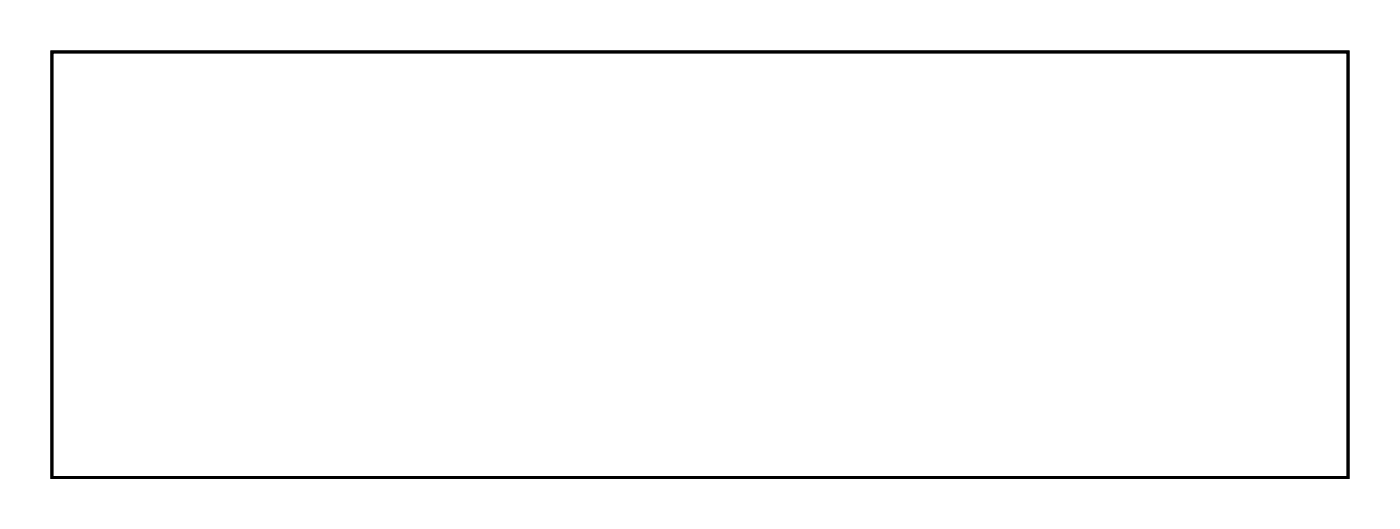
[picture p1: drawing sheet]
<svg xmlns="http://www.w3.org/2000/svg" width="98mm" height="37mm" viewBox="0 0 98 37" stroke-linecap="round" stroke-linejoin="round" font-family="sans-serif">
<path d="M3.6 3.6h90.8v29.8h-90.8z" fill="none" stroke="#000" stroke-width=".2"/>
<path d="M3.6 3.6h90.8v29.8h-90.8zM3.6 3.6v29.8h90.8v-29.8z" fill="#000"/>
<circle cx="63.8" cy="9.1" r=".48" fill="#fff"/>
<circle cx="63.8" cy="9.1" r=".48" fill="none" stroke="#fff" stroke-width=".51"/>
<circle cx="65.8" cy="9.1" r=".48" fill="#fff"/>
<circle cx="65.8" cy="9.1" r=".48" fill="none" stroke="#fff" stroke-width=".51"/>
<circle cx="67.8" cy="9.1" r=".48" fill="#fff"/>
<circle cx="67.8" cy="9.1" r=".48" fill="none" stroke="#fff" stroke-width=".51"/>
<circle cx="69.8" cy="9.1" r=".48" fill="#fff"/>
<circle cx="69.8" cy="9.1" r=".48" fill="none" stroke="#fff" stroke-width=".51"/>
<circle cx="85.5" cy="6.6" r=".72" fill="#fff"/>
<circle cx="85.5" cy="6.6" r=".72" fill="none" stroke="#fff" stroke-width=".69" stroke-linecap="butt"/>
<circle cx="83" cy="6.6" r=".72" fill="#fff"/>
<circle cx="83" cy="6.6" r=".72" fill="none" stroke="#fff" stroke-width=".69" stroke-linecap="butt"/>
<circle cx="80.5" cy="6.6" r=".72" fill="#fff"/>
<circle cx="80.5" cy="6.6" r=".72" fill="none" stroke="#fff" stroke-width=".69" stroke-linecap="butt"/>
<circle cx="39.8" cy="26.9" r=".7" fill="#fff"/>
<circle cx="39.8" cy="26.9" r=".7" fill="none" stroke="#fff" stroke-width=".76" stroke-linecap="butt"/>
<circle cx="37.3" cy="19.3" r=".7" fill="#fff"/>
<circle cx="37.3" cy="19.3" r=".7" fill="none" stroke="#fff" stroke-width=".76" stroke-linecap="butt"/>
<circle cx="67.8" cy="21.8" r=".7" fill="#fff"/>
<circle cx="67.8" cy="21.8" r=".7" fill="none" stroke="#fff" stroke-width=".76" stroke-linecap="butt"/>
<circle cx="29.7" cy="11.6" r=".7" fill="#fff"/>
<circle cx="29.7" cy="11.6" r=".7" fill="none" stroke="#fff" stroke-width=".76" stroke-linecap="butt"/>
<circle cx="32.2" cy="6.6" r=".72" fill="#fff"/>
<circle cx="32.2" cy="6.6" r=".72" fill="none" stroke="#fff" stroke-width=".78" stroke-linecap="butt"/>
<circle cx="29.7" cy="6.6" r=".72" fill="#fff"/>
<circle cx="29.7" cy="6.6" r=".72" fill="none" stroke="#fff" stroke-width=".78" stroke-linecap="butt"/>
<circle cx="27.1" cy="6.6" r=".72" fill="#fff"/>
<circle cx="27.1" cy="6.6" r=".72" fill="none" stroke="#fff" stroke-width=".78" stroke-linecap="butt"/>
<circle cx="24.6" cy="6.6" r=".72" fill="#fff"/>
<circle cx="24.6" cy="6.6" r=".72" fill="none" stroke="#fff" stroke-width=".78" stroke-linecap="butt"/>
<circle cx="22" cy="6.6" r=".72" fill="#fff"/>
<circle cx="22" cy="6.6" r=".72" fill="none" stroke="#fff" stroke-width=".78" stroke-linecap="butt"/>
<circle cx="19.5" cy="6.6" r=".72" fill="#fff"/>
<circle cx="19.5" cy="6.6" r=".72" fill="none" stroke="#fff" stroke-width=".78" stroke-linecap="butt"/>
<circle cx="17" cy="6.6" r=".72" fill="#fff"/>
<circle cx="17" cy="6.6" r=".72" fill="none" stroke="#fff" stroke-width=".78" stroke-linecap="butt"/>
<circle cx="14.4" cy="6.6" r=".72" fill="#fff"/>
<circle cx="14.4" cy="6.6" r=".72" fill="none" stroke="#fff" stroke-width=".78" stroke-linecap="butt"/>
<circle cx="14.4" cy="29.4" r=".72" fill="#fff"/>
<circle cx="14.4" cy="29.4" r=".72" fill="none" stroke="#fff" stroke-width=".78" stroke-linecap="butt"/>
<circle cx="17" cy="29.4" r=".72" fill="#fff"/>
<circle cx="17" cy="29.4" r=".72" fill="none" stroke="#fff" stroke-width=".78" stroke-linecap="butt"/>
<circle cx="19.5" cy="29.4" r=".72" fill="#fff"/>
<circle cx="19.5" cy="29.4" r=".72" fill="none" stroke="#fff" stroke-width=".78" stroke-linecap="butt"/>
<circle cx="22" cy="29.4" r=".72" fill="#fff"/>
<circle cx="22" cy="29.4" r=".72" fill="none" stroke="#fff" stroke-width=".78" stroke-linecap="butt"/>
<circle cx="24.6" cy="29.4" r=".72" fill="#fff"/>
<circle cx="24.6" cy="29.4" r=".72" fill="none" stroke="#fff" stroke-width=".78" stroke-linecap="butt"/>
<circle cx="27.1" cy="29.4" r=".72" fill="#fff"/>
<circle cx="27.1" cy="29.4" r=".72" fill="none" stroke="#fff" stroke-width=".78" stroke-linecap="butt"/>
<circle cx="29.7" cy="29.4" r=".72" fill="#fff"/>
<circle cx="29.7" cy="29.4" r=".72" fill="none" stroke="#fff" stroke-width=".78" stroke-linecap="butt"/>
<circle cx="32.2" cy="29.4" r=".72" fill="#fff"/>
<circle cx="32.2" cy="29.4" r=".72" fill="none" stroke="#fff" stroke-width=".78" stroke-linecap="butt"/>
<circle cx="72.8" cy="29.4" r=".7" fill="#fff"/>
<circle cx="72.8" cy="29.4" r=".7" fill="none" stroke="#fff" stroke-width=".76" stroke-linecap="butt"/>
<circle cx="62.7" cy="29.4" r=".7" fill="#fff"/>
<circle cx="62.7" cy="29.4" r=".7" fill="none" stroke="#fff" stroke-width=".76" stroke-linecap="butt"/>
<circle cx="88.1" cy="24.3" r=".72" fill="#fff"/>
<circle cx="88.1" cy="24.3" r=".72" fill="none" stroke="#fff" stroke-width=".69" stroke-linecap="butt"/>
<circle cx="85.5" cy="24.3" r=".72" fill="#fff"/>
<circle cx="85.5" cy="24.3" r=".72" fill="none" stroke="#fff" stroke-width=".69" stroke-linecap="butt"/>
<circle cx="83" cy="24.3" r=".72" fill="#fff"/>
<circle cx="83" cy="24.3" r=".72" fill="none" stroke="#fff" stroke-width=".69" stroke-linecap="butt"/>
<circle cx="80.5" cy="24.3" r=".72" fill="#fff"/>
<circle cx="80.5" cy="24.3" r=".72" fill="none" stroke="#fff" stroke-width=".69" stroke-linecap="butt"/>
<circle cx="77.9" cy="24.3" r=".72" fill="#fff"/>
<circle cx="77.9" cy="24.3" r=".72" fill="none" stroke="#fff" stroke-width=".69" stroke-linecap="butt"/>
<circle cx="75.4" cy="24.3" r=".72" fill="#fff"/>
<circle cx="75.4" cy="24.3" r=".72" fill="none" stroke="#fff" stroke-width=".69" stroke-linecap="butt"/>
<circle cx="72.8" cy="24.3" r=".72" fill="#fff"/>
<circle cx="72.8" cy="24.3" r=".72" fill="none" stroke="#fff" stroke-width=".69" stroke-linecap="butt"/>
<circle cx="57.6" cy="6.3" r=".74" fill="#fff"/>
<circle cx="57.6" cy="6.3" r=".74" fill="none" stroke="#fff" stroke-width=".76" stroke-linecap="butt"/>
<circle cx="43.6" cy="6.3" r=".74" fill="#fff"/>
<circle cx="43.6" cy="6.3" r=".74" fill="none" stroke="#fff" stroke-width=".76" stroke-linecap="butt"/>
<circle cx="57.6" cy="29.4" r=".74" fill="#fff"/>
<circle cx="57.6" cy="29.4" r=".74" fill="none" stroke="#fff" stroke-width=".76" stroke-linecap="butt"/>
<circle cx="55.1" cy="29.4" r=".74" fill="#fff"/>
<circle cx="55.1" cy="29.4" r=".74" fill="none" stroke="#fff" stroke-width=".76" stroke-linecap="butt"/>
<circle cx="46.1" cy="29.4" r=".74" fill="#fff"/>
<circle cx="46.1" cy="29.4" r=".74" fill="none" stroke="#fff" stroke-width=".76" stroke-linecap="butt"/>
<circle cx="43.6" cy="29.4" r=".74" fill="#fff"/>
<circle cx="43.6" cy="29.4" r=".74" fill="none" stroke="#fff" stroke-width=".76" stroke-linecap="butt"/>
<circle cx="93.2" cy="29.4" r=".75" fill="#fff"/>
<circle cx="93.2" cy="29.4" r=".75" fill="none" stroke="#fff" stroke-width=".64" stroke-linecap="butt"/>
<path d="M90.6 28.8l.3-.2 .4-.1h1.9a.94 .94 0 0 1 .9 .9 .94 .94 0 0 1-.9 1h-1.9a.94 .94 0 0 1-.9-.6 .94 .94 0 0 1 .2-1zM92.6 29.4a.56 .56 0 0 0 1.1 0 .56 .56 0 0 0-1.1 0z" fill="#fff"/>
<g fill="none" stroke="#fff" stroke-width=".25">
<path d="M90.6 28.8l.3-.2 .4-.1h1.9a.94 .94 0 0 1 .9 .9 .94 .94 0 0 1-.9 1h-1.9a.94 .94 0 0 1-.9-.6 .94 .94 0 0 1 .2-1z"/>
<circle cx="93.2" cy="29.4" r=".56"/>
</g>
<circle cx="93.2" cy="32" r=".75" fill="#fff"/>
<circle cx="93.2" cy="32" r=".75" fill="none" stroke="#fff" stroke-width=".64" stroke-linecap="butt"/>
<path d="M90.6 31.3l.3-.2 .4-.1h1.9a.94 .94 0 0 1 .9 1 .94 .94 0 0 1-.9 .9h-1.9a.94 .94 0 0 1-.9-.6 .94 .94 0 0 1 .2-1zM92.6 32a.56 .56 0 0 0 1.1 0 .56 .56 0 0 0-1.1 0z" fill="#fff"/>
<g fill="none" stroke="#fff" stroke-width=".25">
<path d="M90.6 31.3l.3-.2 .4-.1h1.9a.94 .94 0 0 1 .9 1 .94 .94 0 0 1-.9 .9h-1.9a.94 .94 0 0 1-.9-.6 .94 .94 0 0 1 .2-1z"/>
<circle cx="93.2" cy="32" r=".56"/>
</g>
<path d="M13.6 31.2h1.6v1.5h-1.6z" fill="#fff"/>
<path d="M13.6 31.2h1.6v1.5h-1.6z" fill="none" stroke="#fff" stroke-width=".76" stroke-linecap="butt"/>
<circle cx="14.4" cy="32" r=".79" fill="#fff"/>
<circle cx="14.4" cy="32" r=".79" fill="none" stroke="#fff" stroke-width=".76" stroke-linecap="butt"/>
<circle cx="6.8" cy="32" r=".79" fill="#fff"/>
<circle cx="6.8" cy="32" r=".79" fill="none" stroke="#fff" stroke-width=".76" stroke-linecap="butt"/>
<path d="M26.4 31.2h1.5v1.5h-1.5z" fill="#fff"/>
<path d="M26.4 31.2h1.5v1.5h-1.5z" fill="none" stroke="#fff" stroke-width=".76" stroke-linecap="butt"/>
<circle cx="27.2" cy="32" r=".79" fill="#fff"/>
<circle cx="27.2" cy="32" r=".79" fill="none" stroke="#fff" stroke-width=".76" stroke-linecap="butt"/>
<circle cx="34.7" cy="32" r=".79" fill="#fff"/>
<circle cx="34.7" cy="32" r=".79" fill="none" stroke="#fff" stroke-width=".76" stroke-linecap="butt"/>
</svg>
